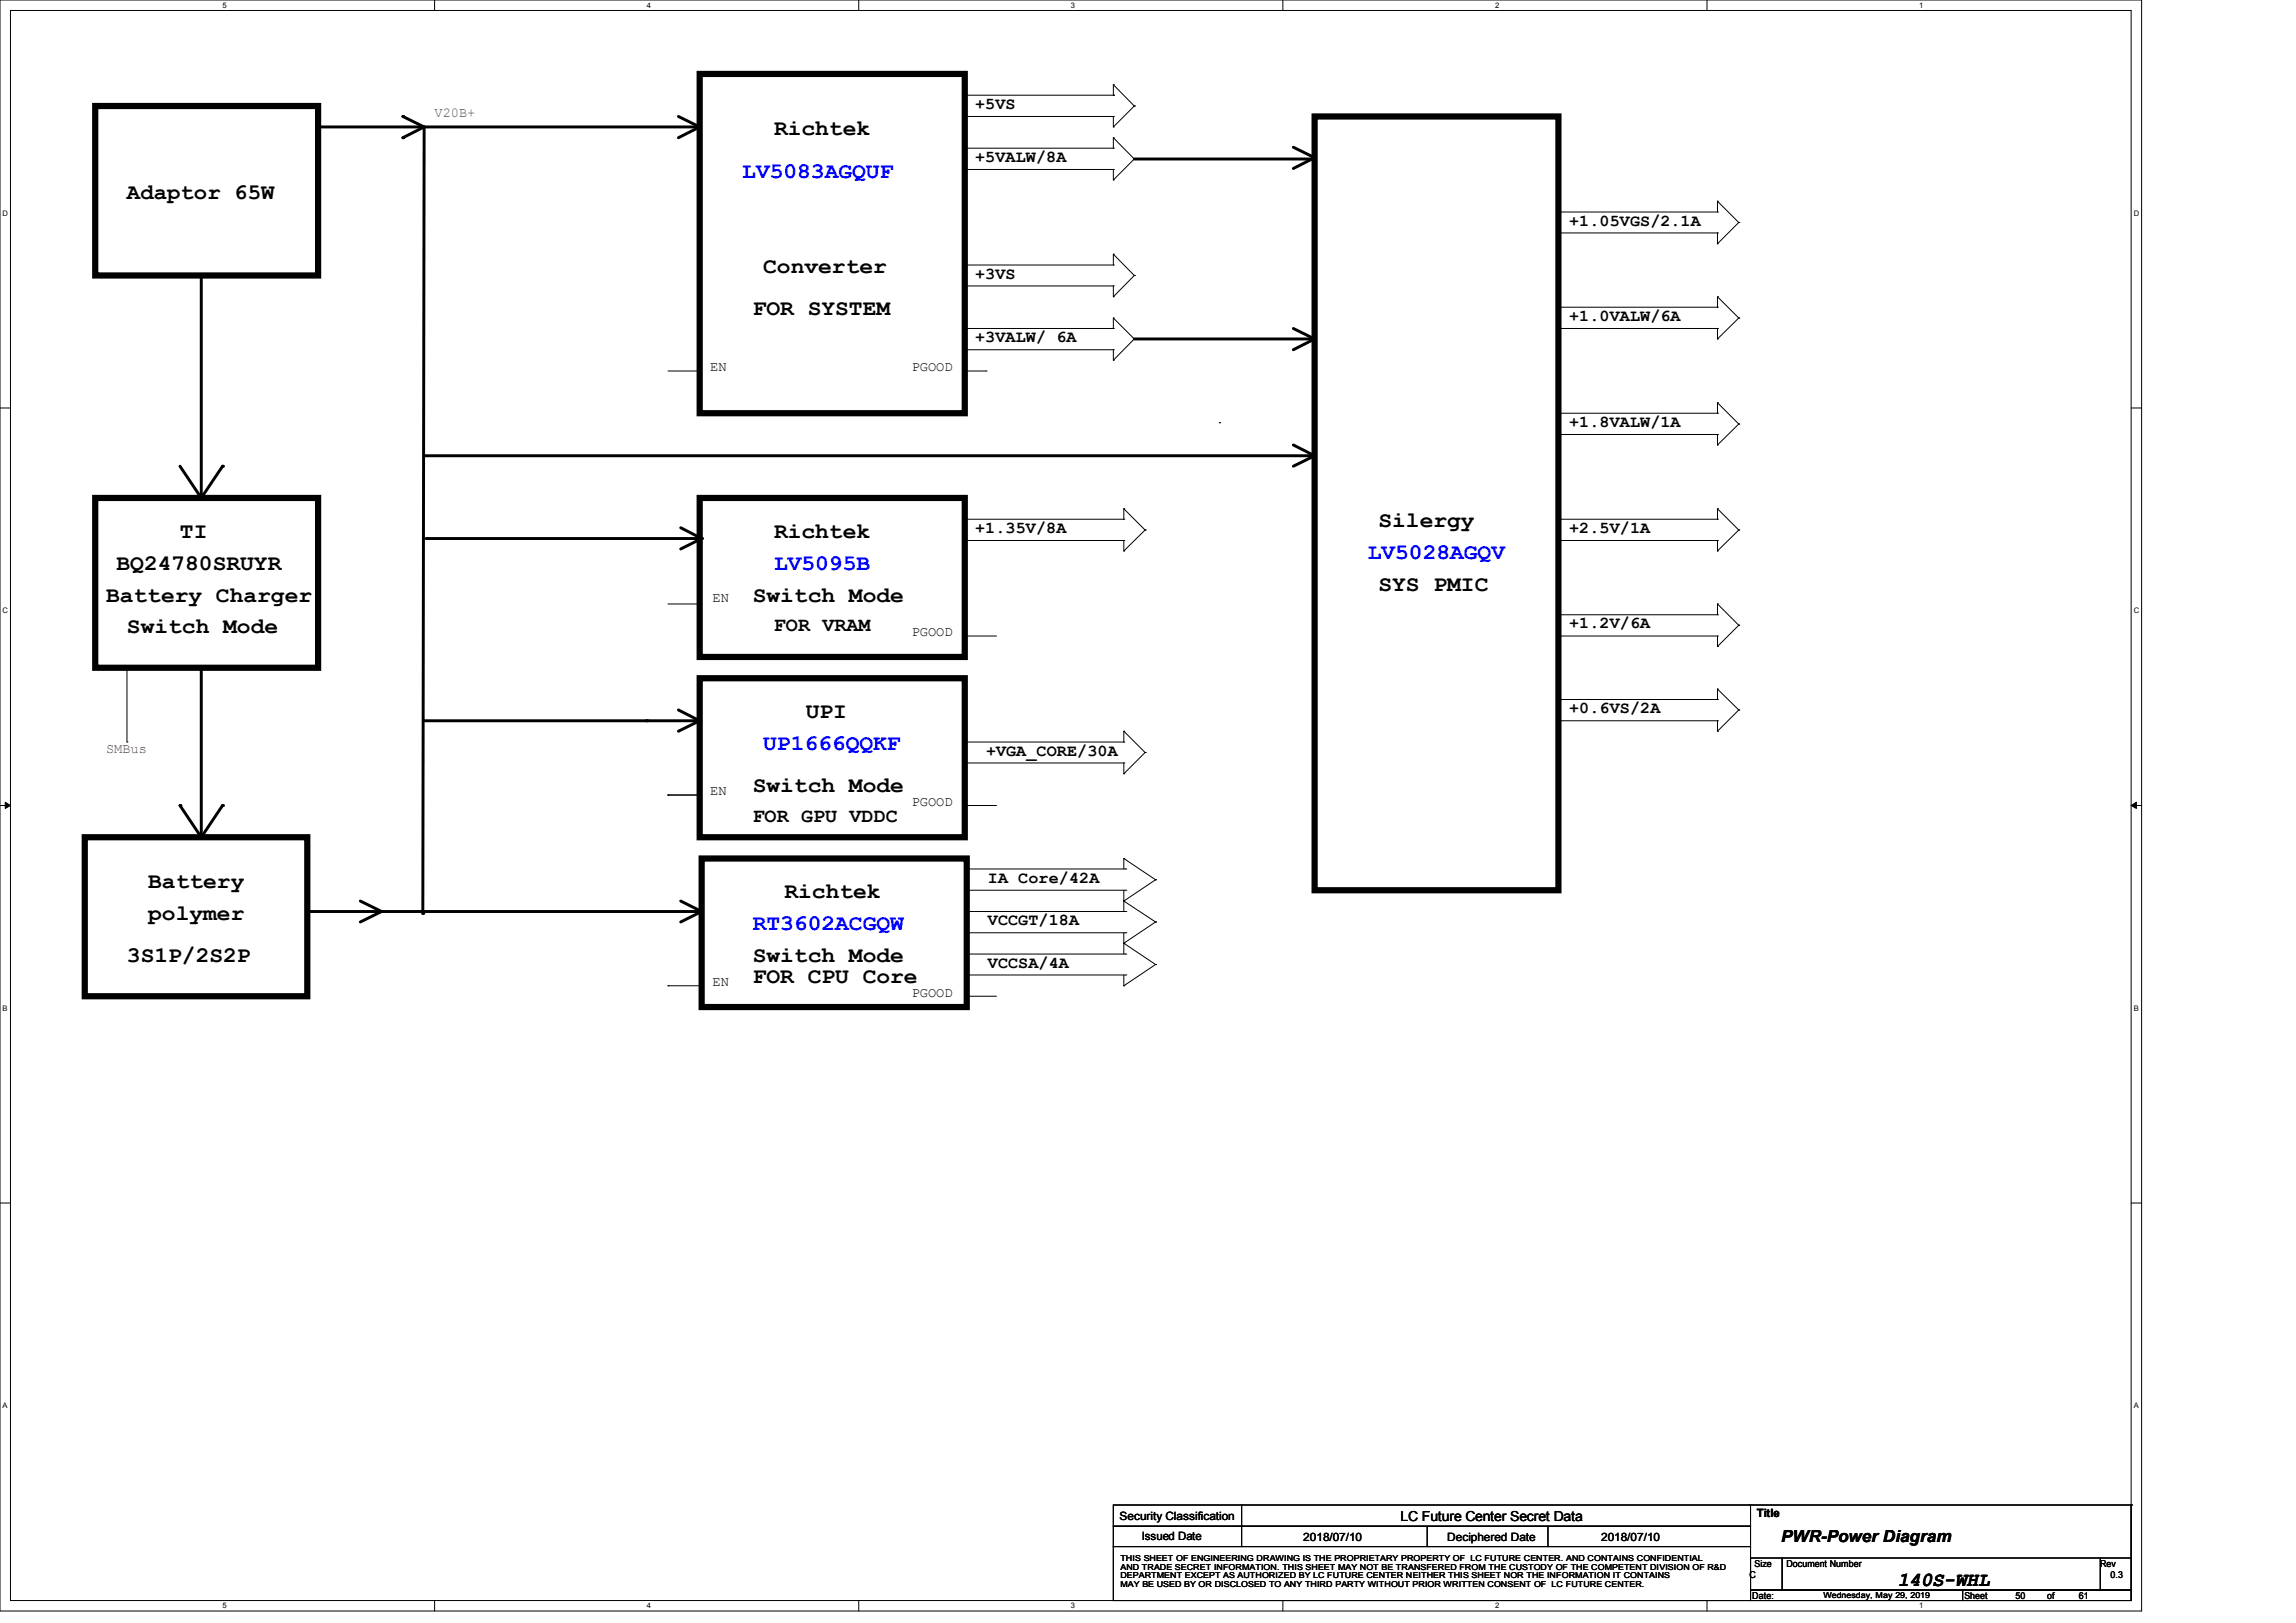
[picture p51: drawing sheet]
<svg xmlns="http://www.w3.org/2000/svg" width="297mm" height="210mm" viewBox="0 0 297 210" stroke-linecap="round" stroke-linejoin="round" font-family="sans-serif">
<defs><g id="words">
<g font-size="2.9">
<text x="100.1" y="17.5">Richtek</text>
<text x="16.4" y="25.7">Adaptor 65W</text>
<text x="98.7" y="35.3">Converter</text>
<text x="97.4" y="40.8">FOR SYSTEM</text>
<text x="23.3" y="69.6">TI</text>
<text x="100.1" y="69.6">Richtek</text>
<text x="178.3" y="68.2">Silergy</text>
<text x="13.7" y="77.9">Battery Charger</text>
<text x="15.1" y="73.7">BQ24780SRUYR</text>
<text x="97.4" y="77.9">Switch Mode</text>
<text x="178.3" y="76.5">SYS PMIC</text>
<text x="16.4" y="82">Switch Mode</text>
<text x="104.2" y="92.9">UPI</text>
<text x="97.4" y="102.5">Switch Mode</text>
<text x="19.2" y="119">polymer</text>
<text x="19.2" y="114.9">Battery</text>
<text x="101.5" y="116.2">Richtek</text>
<text x="16.4" y="124.5">3S1P/2S2P</text>
<text x="97.4" y="124.5">Switch Mode</text>
<text x="97.4" y="127.2">FOR CPU Core</text>
</g>
<g font-size="2.9" fill="#00f">
<text x="96" y="23">LV5083AGQUF</text>
<text x="100.1" y="73.7">LV5095B</text>
<text x="176.9" y="72.3">LV5028AGQV</text>
<text x="98.7" y="97">UP1666QQKF</text>
<text x="97.4" y="120.4">RT3602ACGQW</text>
</g>
<g font-size="2.6">
<text x="100.1" y="81.7">FOR VRAM</text>
<text x="97.4" y="106.3">FOR GPU VDDC</text>
<text x="245.5" y="205.1">140S-WHL</text>
</g>
<g font-size="2.2">
<text x="126.2" y="14.1">+5VS</text>
<text x="126.2" y="21">+5VALW/8A</text>
<text x="203" y="29.2">+1.05VGS/2.1A</text>
<text x="126.2" y="36.1">+3VS</text>
<text x="203" y="41.5">+1.0VALW/6A</text>
<text x="126.2" y="44.3">+3VALW/ 6A</text>
<text x="203" y="55.2">+1.8VALW/1A</text>
<text x="126.2" y="69">+1.35V/8A</text>
<text x="203" y="69">+2.5V/1A</text>
<text x="203" y="81.3">+1.2V/6A</text>
<text x="203" y="92.3">+0.6VS/2A</text>
<text x="127.5" y="97.8">+VGA_CORE/30A</text>
<text x="127.8" y="114.2">IA Core/42A</text>
<text x="127.8" y="119.7">VCCGT/18A</text>
<text x="127.8" y="125.2">VCCSA/4A</text>
<text x="230.4" y="199.5">PWR-Power Diagram</text>
</g>
<g font-size="1.8" fill="#f00">
<text x="56.2" y="15.1">V20B+</text>
<text x="13.7" y="97.4">SMBus</text>
</g>
<g font-size="1.8">
<text x="91.9" y="48">EN</text>
<text x="117.9" y="48">PGOOD</text>
<text x="92.2" y="77.9">EN</text>
<text x="117.9" y="82.3">PGOOD</text>
<text x="91.9" y="102.9">EN</text>
<text x="117.9" y="104.3">PGOOD</text>
<text x="92.2" y="127.6">EN</text>
<text x="117.9" y="128.9">PGOOD</text>
<text x="181.2" y="196.8">LC Future Center Secret Data</text>
</g>
<g font-size="1.5">
<text x="144.8" y="196.6">Security Classification</text>
<text x="227.2" y="196.3">Title</text>
<text x="147.7" y="199.3">Issued Date</text>
<text x="168.6" y="199.4">2018/07/10</text>
<text x="187.2" y="199.4">Deciphered Date</text>
<text x="207.1" y="199.4">2018/07/10</text>
</g>
<g font-size="1.2">
<text x="227" y="202.7">Size</text>
<text x="231.1" y="202.7">Document Number</text>
<text x="271.7" y="202.7">Rev</text>
<text x="226.3" y="204.1">C</text>
<text x="226.7" y="206.9">Date:</text>
<text x="254.1" y="206.9">Sheet</text>
<text x="260.7" y="206.9">50</text>
<text x="264.8" y="206.9">of</text>
<text x="268.9" y="206.9">61</text>
<text x="273" y="204.1">0.3</text>
</g>
<g font-size="1.1">
<text x="144.9" y="202">THIS SHEET OF ENGINEERING DRAWING IS THE PROPRIETARY PROPERTY OF LC FUTURE CENTER. AND CONTAINS CONFIDENTIAL</text>
<text x="144.9" y="203.1">AND TRADE SECRET INFORMATION. THIS SHEET MAY NOT BE TRANSFERED FROM THE CUSTODY OF THE COMPETENT DIVISION OF R&amp;D</text>
<text x="144.9" y="204.2">DEPARTMENT EXCEPT AS AUTHORIZED BY LC FUTURE CENTER NEITHER THIS SHEET NOR THE INFORMATION IT CONTAINS</text>
<text x="144.9" y="205.3">MAY BE USED BY OR DISCLOSED TO ANY THIRD PARTY WITHOUT PRIOR WRITTEN CONSENT OF LC FUTURE CENTER.</text>
<text x="235.9" y="206.7">Wednesday, May 29, 2019</text>
</g>
<g font-size="1">
<text x="28.8" y="1">5</text>
<text x="83.7" y="1">4</text>
<text x="138.5" y="1">3</text>
<text x="193.4" y="1">2</text>
<text x="248.3" y="1">1</text>
<text x=".3" y="27.9">D</text>
<text x="276" y="27.9">D</text>
<text x=".3" y="79.4">C</text>
<text x="276" y="79.4">C</text>
<text x=".3" y="130.8">B</text>
<text x="276" y="130.8">B</text>
<text x=".3" y="182.2">A</text>
<text x="276" y="182.2">A</text>
<text x="28.8" y="208.1">5</text>
<text x="83.7" y="208.1">4</text>
<text x="138.5" y="208.1">3</text>
<text x="193.4" y="208.1">2</text>
<text x="248.3" y="208.1">1</text>
</g>
</g></defs>
<path d="M0 0h277v208.4h-277zM1.4 1.4h274.3v205.7h-274.3z" fill="none" stroke="#000" stroke-width=".13"/>
<g fill="#fff">
<path d="M28.8 .1h.5v1.1h-.5z"/>
<path d="M28.8 207.2h.5v1.1h-.5z"/>
</g>
<path d="M56.2 0v1.4M56.2 207.1v1.3" fill="none" stroke="#000" stroke-width=".13"/>
<g fill="#fff">
<path d="M83.7 .1h.5v1.1h-.5z"/>
<path d="M83.7 207.2h.5v1.1h-.5z"/>
</g>
<path d="M111.1 0v1.4M111.1 207.1v1.3" fill="none" stroke="#000" stroke-width=".13"/>
<g fill="#fff">
<path d="M138.5 .1h.6v1.1h-.6z"/>
<path d="M138.5 207.2h.6v1.1h-.6z"/>
</g>
<path d="M165.9 0v1.4M165.9 207.1v1.3" fill="none" stroke="#000" stroke-width=".13"/>
<g fill="#fff">
<path d="M193.4 .1h.5v1.1h-.5z"/>
<path d="M193.4 207.2h.5v1.1h-.5z"/>
</g>
<path d="M220.8 0v1.4M220.8 207.1v1.3" fill="none" stroke="#000" stroke-width=".13"/>
<g fill="#fff">
<path d="M248.2 .1h.6v1.1h-.6z"/>
<path d="M248.2 207.2h.6v1.1h-.6z"/>
<path d="M.3 27.1h.8v1.1h-.8z"/>
<path d="M276 27.1h.7v1.1h-.7z"/>
<path d="M.3 78.5h.8v1.1h-.8z"/>
<path d="M276 78.5h.7v1.1h-.7z"/>
</g>
<path d="M0 52.8h1.4M275.7 52.8h1.3" fill="none" stroke="#000" stroke-width=".13"/>
<g fill="#fff">
<path d="M.3 129.9h.7v1.1h-.7z"/>
<path d="M276 129.9h.6v1.1h-.6z"/>
</g>
<path d="M0 104.2h1.4M275.7 104.2h1.3" fill="none" stroke="#000" stroke-width=".13"/>
<path d="M.7 103.8l.7 .4-.7 .4zM275.7 104.2l.7-.4v.8z" fill="#000" stroke="#000" stroke-width=".13"/>
<g fill="#fff">
<path d="M.3 181.4h.7v1.1h-.7z"/>
<path d="M276 181.4h.6v1.1h-.6z"/>
</g>
<g fill="none" stroke="#000" stroke-width=".13">
<path d="M124.8 19.2h.1M124.8 19.2v2.7h19.2M124.8 15.1h19.2M124.8 12.3h19.2M124.8 19.2h19.2M144 15.1h.1M144 16.4h.1M144 12.3h.1M144 19.2h.1M144 17.8h.1M144 11h.1M144 11v1.3"/>
<path d="M144 15.1v1.3M144 17.8v1.4M144 17.8l2.7 2.8M144 11l2.7 2.7M146.7 13.7h.1M146.7 13.7l-2.7 2.7M124.8 34.3h19.2M124.8 37h19.2M144 34.3h.1M144 38.4h.1M144 37h.1M144 32.9h.1"/>
<path d="M144 21.9h.1M144 23.3h.1M144 21.9v1.4M144 32.9v1.4M144 37v1.4M144 32.9l2.7 2.7M146.7 35.6h.1M146.7 20.6h.1M146.7 35.6l-2.7 2.8M146.7 20.6l-2.7 2.7M201.6 27.4h.1M201.6 27.4v2.7h20.6"/>
<path d="M201.6 27.4h20.6M201.6 39.8h20.6M222.2 27.4h.1M222.2 30.1h.1M222.2 31.5h.1M222.2 26h.1M222.2 38.4h.1M222.2 39.8h.1M222.2 26v1.4M222.2 30.1v1.4M222.2 38.4v1.4M222.2 26l2.7 2.8"/>
<path d="M222.2 38.4l2.7 2.7M224.9 28.8h.1M224.9 28.8l-2.7 2.7M86.4 48h4.1M90.5 48h.1M124.8 42.5h19.2M124.8 45.3h19.2M124.8 48h2.8M127.6 48h.1M144 46.6h.1M144 42.5h.1M144 45.3h.1"/>
<path d="M144 41.1h.1M144 41.1v1.4M144 45.3v1.3M144 41.1l2.7 2.8M146.7 43.9h.1M146.7 43.9l-2.7 2.7M157.7 54.7h.1M201.6 42.5h20.6M201.6 53.5h20.6M201.6 56.2h20.6M222.2 57.6h.1M222.2 53.5h.1"/>
<path d="M222.2 52.1h.1M222.2 56.2h.1M222.2 43.9h.1M222.2 42.5h.1M222.2 42.5v1.4M222.2 52.1v1.4M222.2 56.2v1.4M222.2 52.1l2.7 2.8M224.9 54.9h.1M224.9 41.1h.1M224.9 54.9l-2.7 2.7M224.9 41.1l-2.7 2.8"/>
<path d="M86.4 78.1h4.1M90.5 78.1h.1M124.8 75.4h.1M124.8 67.2h.1M124.8 67.2v2.7h20.6M124.8 67.2h20.6M124.8 75.4v2.7M145.4 69.9h.1M145.4 65.8h.1M145.4 67.2h.1M145.4 71.3h.1M145.4 65.8l2.7 2.8"/>
<path d="M145.4 65.8v1.4M145.4 69.9v1.4M148.1 68.6h.1M148.1 68.6l-2.7 2.7M201.6 68.6h.1M201.6 69.9h20.6M201.6 67.2h20.6M201.6 68.6v2.7M201.6 79.5h20.6M222.2 71.3h.1M222.2 67.2h.1M222.2 65.8h.1"/>
<path d="M222.2 69.9h.1M222.2 78.1h.1M222.2 79.5h.1M222.2 65.8v1.4M222.2 69.9v1.4M222.2 78.1v1.4M222.2 65.8l2.7 2.8M222.2 78.1l2.7 2.8M224.9 68.6h.1M224.9 68.6l-2.7 2.7M16.4 96h.1M16.4 86.4v9.6"/>
<path d="M124.8 82.3h.1M124.8 96h.1M124.8 82.3h4.1M124.8 96v2.7h20.6M124.8 96h20.6M145.4 98.7h.1M145.4 94.6h.1M145.4 96h.1M145.4 94.6v1.4M145.4 98.7v1.4M145.4 94.6l2.7 2.8M148.1 97.4h.1"/>
<path d="M148.1 97.4l-2.7 2.7M201.6 82.3h20.6M201.6 93.3h20.6M201.6 90.5h20.6M222.2 93.3h.1M222.2 89.2h.1M222.2 82.3h.1M222.2 94.6h.1M222.2 90.5h.1M222.2 83.7h.1M222.2 82.3v1.4M222.2 89.2v1.3"/>
<path d="M222.2 93.3v1.3M222.2 89.2l2.7 2.7M224.9 91.9h.1M224.9 80.9h.1M224.9 91.9l-2.7 2.7M224.9 80.9l-2.7 2.8M86.4 102.9h.1M86.4 102.9h4.1M124.8 104.2h.1M124.8 104.2h4.1M125.1 115.2h.1M125.1 117.9h.1"/>
<path d="M125.1 116.6h.1M125.1 115.2v2.7M125.1 115.2h20.5M125.1 112.4h20.5M125.1 117.9h20.5M145.4 100.1h.1M145.4 116.6h.1M145.4 111.1h.1M145.4 111.1v1.3M145.4 115.2v2.7M145.4 111.1l4.1 2.7M145.4 116.6l4.1 2.7"/>
<path d="M145.6 115.2h.1M145.6 112.4h.1M145.6 117.9h.1M149.5 113.8h.1M149.5 119.3h.1M149.5 113.8l-4.1 2.8M149.5 119.3l-4.1 2.7M86.4 127.6h.1M86.4 127.6h4.4M124.8 128.9h.1M124.8 128.9h4.1M125.1 124.8h.1"/>
<path d="M125.1 122v2.8M125.1 120.7h20.5M125.1 123.4h20.5M125.1 126.2h20.5M145.4 122h.1M145.4 127.6h.1M145.4 120.7v2.7M145.4 126.2v1.4M145.4 122l4.1 2.8M145.6 120.7h.1M145.6 123.4h.1M145.6 126.2h.1"/>
<path d="M149.5 124.8h.1M149.5 124.8l-4.1 2.8M0 155.7h1.4M275.7 155.7h1.3M144 194.7h82.4v2.8h-82.4zM144 197.5h82.4v2.6h-82.4zM160.6 197.5h.1M160.6 194.7v5.4M184.6 197.5v2.6M200.2 197.5v2.6M226.3 194.7h49.4M275.7 194.7h.1"/>
<path d="M275.7 194.7v6.9M144 200.1h82.4v7h-82.4zM160.6 200.1h.1M184.6 200.1h.1M200.2 200.1h.1M226.4 201.6h4.1v4.1h-4.1zM226.4 205.7h27.5v1.4h-27.5zM230.5 201.6h41.2v4.1h-41.2zM253.9 205.7h21.8v1.4h-21.8zM271.7 201.6h4v4.1h-4z"/>
</g>
<path d="M12.3 13.7h28.8v21.9h-28.8zM90.5 9.6h34.3v43.9h-34.3zM170.1 15.1h31.5v100.1h-31.5zM12.3 64.4h28.8v22h-28.8zM90.5 64.4h34.3v20.6h-34.3zM90.5 87.8h34.3v20.5h-34.3zM11 108.3h28.8v20.6h-28.8zM90.8 111.1h34.3v19.2h-34.3z" fill="none" stroke="#000" stroke-width=".8"/>
<g fill="none" stroke="#000" stroke-width=".38">
<path d="M41.1 16.4h49.4M52.1 15.1l2.8 1.3M54.9 16.4l-.2 101.8M54.9 16.4l-2.8 1.4M87.8 15.1l2.7 1.3-2.7 1.4M167.3 19.1l2.8 1.3-2.8 1.4M26 35.6v28.8M146.7 20.6h23.4M54.9 59h115.2M146.7 43.9h23.4M167.3 42.5l2.8 1.4-2.8 1.4M167.3 57.6l2.8 1.4-2.8 1.3"/>
<path d="M23.3 60.3l2.7 4.1M28.8 60.3l-2.8 4.1M55.1 69.7h35.7M88.1 68.3l2.7 1.4-2.7 1.3M26 86.4v21.9M54.9 93.3h35.6M87.8 91.9l2.7 1.4-2.7 1.3M23.3 104.2l2.7 4.1M28.8 104.2l-2.8 4.1M39.8 117.9h15.1M46.6 116.6l2.8 1.3-2.8 1.4M55.1 117.9h35.7"/>
<path d="M88.1 116.6l2.7 1.3-2.7 1.4"/>
</g>
<g fill="#000">
<circle cx="52.1" cy="17.8" r=".19"/>
<circle cx="52.1" cy="15.1" r=".19"/>
<circle cx="90.5" cy="16.4" r=".19"/>
<circle cx="26" cy="35.6" r=".19"/>
<circle cx="170.1" cy="20.6" r=".19"/>
<circle cx="170.1" cy="59" r=".19"/>
<circle cx="170.1" cy="43.9" r=".19"/>
<circle cx="26" cy="64.4" r=".19"/>
<circle cx="28.8" cy="60.3" r=".19"/>
<circle cx="90.8" cy="69.7" r=".19"/>
<circle cx="26" cy="86.4" r=".19"/>
<circle cx="83.7" cy="93.3" r=".19"/>
<circle cx="90.5" cy="93.3" r=".19"/>
<circle cx="23.3" cy="104.2" r=".19"/>
<circle cx="28.8" cy="104.2" r=".19"/>
<circle cx="54.7" cy="118.2" r=".19"/>
<circle cx="54.9" cy="117.9" r=".19"/>
<circle cx="90.8" cy="117.9" r=".19"/>
</g>
<use href="#words"/>
</svg>
